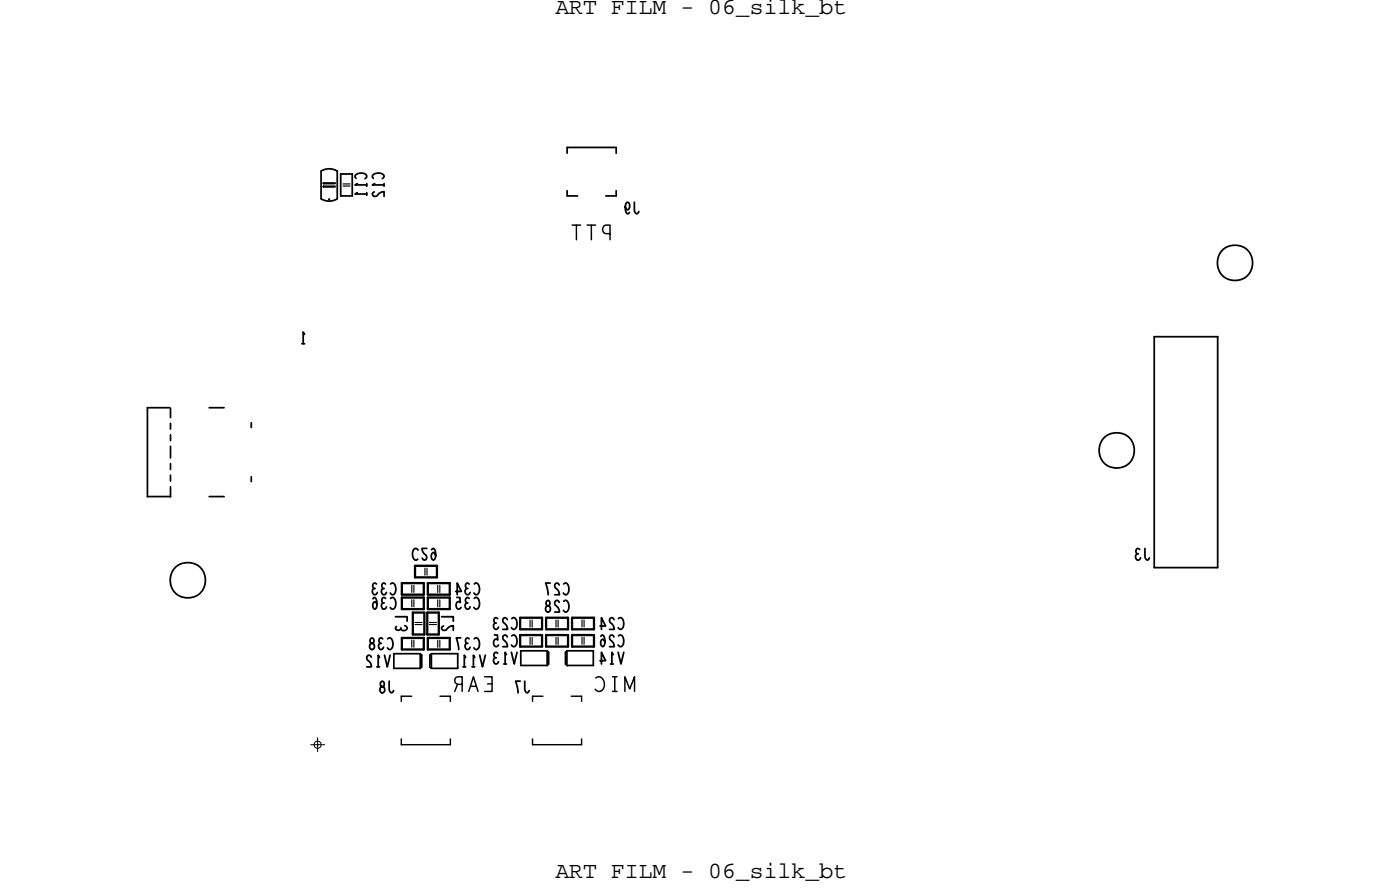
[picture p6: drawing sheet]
<svg xmlns="http://www.w3.org/2000/svg" width="121mm" height="77mm" viewBox="0 0 121 77" stroke-linecap="round" stroke-linejoin="round" font-family="sans-serif">
<defs><g id="words">
<g font-size="2">
<text x="48.1" y="1.2">ART FILM - 06_silk_bt</text>
<text x="48.1" y="76.1">ART FILM - 06_silk_bt</text>
</g>
<g font-size="1.3">
<text x="53" y="19.5" transform="rotate(-180 53 19.5)">PTT</text>
<text x="42.8" y="58.6" transform="rotate(-180 42.8 58.6)">EAR</text>
</g>
<g font-size="1">
<text x="34.4" y="50.5" transform="rotate(-180 34.4 50.5)">C33</text>
<text x="44.9" y="56.5" transform="rotate(-180 44.9 56.5)">V13 V11</text>
</g>
</g></defs>
<!-- layer: Components -->
<g fill="none" stroke="#000" stroke-width=".15">
<path d="M27.8 17.2a1.32 1.32 0 0 0 1.4 0M27.8 14.8v2.4zM27.8 14.8a1.32 1.32 0 0 1 1.4 0M29.2 14.8v2.4zM29.5 17h1zM29.5 15.1h1zM29.5 15.1v1.9zM30.5 15.1v1.9zM49.2 12.8h4.2zM49.2 12.8v.5zM49.2 17h.9zM49.2 16.5v.5z"/>
<path d="M52.5 17h.9zM53.4 16.5v.5zM53.4 12.8v.5zM12.8 35.3h1.9zM12.8 35.3v7.7zM14.8 38.7v1zM14.8 37.7v.5zM14.8 36.7v.5zM14.8 35.4v.8zM18.1 35.3h1.3zM21.8 36.6v.4zM100 29.2h5.5z"/>
<path d="M100 29.2v20zM105.5 29.2v20zM12.8 43h2zM14.8 42.2v.8zM14.8 41.2v.5zM14.8 40.2v.5zM18.1 43h1.3zM21.8 41.3v.4zM34.1 57.9h2.3zM34.1 56.6v1.3zM34.1 56.6h2.3zM36.4 56.6l.1 .2z"/>
<path d="M36.4 56.6v1.3zM36.5 57.8l-.1 .1zM36.5 56.8v1zM37.3 56.8l.1-.2zM37.3 56.8v1zM37.3 57.8l.1 .1zM37.4 56.6v1.3zM37.4 56.6h2.3zM37.4 57.9h2.3zM39.7 56.6v1.3zM45.1 57.7h2.3zM45.1 56.4h2.3z"/>
<path d="M47.4 56.4l.1 .1zM47.4 56.4v1.3zM47.5 57.5l-.1 .2zM47.5 56.5v1zM49 56.5l.1-.1zM49 56.5v1zM49 57.5l.1 .2zM49.1 56.4v1.3zM49.1 56.4h2.3zM49.1 57.7h2.3zM51.4 56.4v1.3zM100 49.2h5.5z"/>
<circle cx="96.8" cy="39" r="1.54"/>
<circle cx="107" cy="22.8" r="1.54"/>
<circle cx="16.3" cy="50.3" r="1.54"/>
</g>
<g fill="none" stroke="#000" stroke-width=".1">
<path d="M28.5 17.3h.1zM29.7 16.1h.6zM29.7 15.9h.6zM35.7 55.5v.6zM35.7 52v.6zM35.7 50.7v.6zM35.9 55.5v.6zM35.9 52v.6zM35.9 50.7v.6zM36 53.9h.6zM36 54.1h.6zM36.8 49.2v.6z"/>
<path d="M37 49.2v.6zM37.2 53.9h.6zM37.2 54.1h.6zM37.9 55.5v.6zM37.9 52v.6zM37.9 50.7v.6zM38.1 55.5v.6zM38.1 52v.6zM38.1 50.7v.6zM45.9 55.2v.6zM45.9 53.7v.6zM46.1 55.2v.6z"/>
<path d="M46.1 53.7v.6zM48.2 55.2v.6zM48.2 53.7v.6zM48.4 55.2v.6zM48.4 53.7v.6zM50.4 55.2v.6zM50.4 53.7v.6zM50.6 55.2v.6zM50.6 53.7v.6z"/>
</g>
<g fill="none" stroke="#000" stroke-width=".2">
<path d="M28 16.2h.1M28 16.2h1zM28 15.9h.1M28 15.9h1zM34.8 55.3h1.9zM34.8 55.3v1zM34.8 56.3h1.9zM34.8 51.8h1.9zM34.8 51.8v1zM34.8 52.8h1.9zM34.8 50.5h1.9zM34.8 50.5v1z"/>
<path d="M34.8 51.5h1.9zM35.8 53.1h1zM35.8 53.1v1.9zM35.8 55h1zM36 49v1zM36 50h1.9zM36 49h1.9zM36.7 55.3v1zM36.7 51.8v1zM36.7 50.5v1zM36.8 53.1v1.9zM37 53.1h1z"/>
<path d="M37 53.1v1.9zM37 55h1zM37.1 55.3v1zM37.1 56.3h1.9zM37.1 55.3h1.9zM37.1 51.8v1zM37.1 52.8h1.9zM37.1 51.8h1.9zM37.1 50.5v1zM37.1 51.5h1.9zM37.1 50.5h1.9zM37.9 49v1z"/>
<path d="M38 53.1v1.9zM39 55.3v1zM39 51.8v1zM39 50.5v1zM45.1 55v1zM45.1 56h1.9zM45.1 55h1.9zM45.1 53.5v1zM45.1 54.5h1.9zM45.1 53.5h1.9zM47 55v1zM47 53.5v1z"/>
<path d="M47.3 55v1zM47.3 56h1.9zM47.3 55h1.9zM47.3 53.5v1zM47.3 54.5h1.9zM47.3 53.5h1.9zM49.2 55v1zM49.2 53.5v1zM49.6 55h1.9zM49.6 55v1zM49.6 56h1.9zM49.6 53.5h1.9z"/>
<path d="M49.6 53.5v1zM49.6 54.5h1.9zM51.5 55v1zM51.5 53.5v1z"/>
</g>
<g fill="none" stroke="#000" stroke-width=".12">
<path d="M34.8 60.3h.9zM34.8 60.3v.5zM34.8 64v.5zM34.8 64.5h4.2zM38.1 60.3h.9zM39 60.3v.5zM39 64v.5zM46.2 60.3h.9zM46.2 60.3v.5zM46.2 64v.5zM46.2 64.5h4.2zM49.5 60.3h.9z"/>
<path d="M50.4 60.3v.5zM50.4 64v.5z"/>
</g>
<!-- layer: Text -->
<g fill="none" stroke="#000" stroke-width=".15">
<path d="M30.9 15.5l-.1-.2a.56 .56 0 0 1 .5-.3 .56 .56 0 0 1 .5 .3l-.2 .2M31 16.7l-.2 .1h1M31 15.9l-.2 .1h1M31.8 15.9v.2M31.8 16.7v.2M32.4 15.5l-.1-.2a.56 .56 0 0 1 .5-.3 .56 .56 0 0 1 .5 .3l-.2 .2M32.4 16.6a.22 .22 0 0 0-.1 .4 .22 .22 0 0 0 .4 0 .69 .69 0 0 1 .6-.4v.4M32.5 15.9l-.2 .1h1M33.3 15.9v.2M54.2 17.9l.1 .2a.3 .3 0 0 0 .3-.2 .3 .3 0 0 0-.3-.4 .78 .78 0 0 0 .1 1l.2-.1M55 17.5v.8l.2 .2 .2-.2M26.2 29.8h.2"/>
<path d="M26.4 29l-.1-.2v1M32.2 55.3l-.1 .2v.2a.27 .27 0 0 1 .4 .3 .27 .27 0 0 1-.4 .2l-.1-.2a.28 .28 0 0 1 .3-.3l.1-.3zM32.2 56.9a.22 .22 0 0 0-.4-.1 .22 .22 0 0 0 0 .4 .69 .69 0 0 1 .4 .6h-.4M32.3 51.9l.1-.1a.7 .7 0 0 1 .1 1 .39 .39 0 0 1 0-.7l.2 .3M32.5 51a.25 .25 0 0 0-.2 .3 .25 .25 0 0 0 .3 .1l.1-.1M32.7 57.8h.2M32.9 57l-.1-.2v1M33 55.7a.25 .25 0 0 0-.2 .4 .25 .25 0 0 0 .4 .1v-.1M33.1 59.1l-.1 .2v.2a.27 .27 0 0 1 .4 .2 .27 .27 0 0 1-.4 .3l-.1-.2a.28 .28 0 0 1 .3-.3l.1-.4zM33.2 55.4a.22 .22 0 0 0-.4 0 .22 .22 0 0 0 .2 .3M33.3 51a.25 .25 0 0 0-.2 .3 .25 .25 0 0 0 .3 .1l.1-.1M33.3 52.2a.25 .25 0 0 0-.2 .4 .25 .25 0 0 0 .3 .1l.1-.1"/>
<path d="M33.3 56.8l.3 1 .2-1M33.4 51.9a.22 .22 0 0 0-.3 0 .22 .22 0 0 0 .1 .3M33.6 55.4l.1-.1a.56 .56 0 0 1 .4 .5 .56 .56 0 0 1-.4 .5l-.1-.2M33.7 59v.8l.2 .2 .2-.2M33.9 50.6l.1-.1a.56 .56 0 0 1 .3 .5 .56 .56 0 0 1-.3 .5l-.2-.1M33.9 51.9l.1-.1a.56 .56 0 0 1 .3 .5 .56 .56 0 0 1-.3 .5l-.2-.2M34.3 53.4h1v.4M34.4 54.3a.22 .22 0 0 0 0 .3 .22 .22 0 0 0 .3-.1M35.1 54.2a.25 .25 0 0 1 .1 .3 .25 .25 0 0 1-.3 .2 .25 .25 0 0 1-.2-.3M36.2 47.7a.25 .25 0 0 0-.3-.2 .25 .25 0 0 0-.1 .3v.6l.2 .1 .2-.1M37 47.5h-.4a.88 .88 0 0 0 .4 .7v.1a.19 .19 0 0 1-.1 .2 .19 .19 0 0 1-.2 0l-.1-.1M37.4 47.6l.1-.1a.72 .72 0 0 1 .1 1 .38 .38 0 0 1 0-.6l.2 .2"/>
<path d="M38.3 53.4h1v.4M38.4 54.2a.22 .22 0 0 0-.1 .4 .22 .22 0 0 0 .4 0 .69 .69 0 0 1 .6-.4v.4M39.5 51.2h.5l-.4-.7v1M39.6 51.8h.3v.4l-.1-.1a.31 .31 0 0 0-.3 .4 .31 .31 0 0 0 .3 .3l.2-.2M39.9 55.3h-.4l.3 1M40.1 57.8h.3M40.4 57l-.2-.2v1M40.5 55.7a.25 .25 0 0 0-.2 .4 .25 .25 0 0 0 .4 .1v-.1M40.5 51a.25 .25 0 0 0-.2 .3 .25 .25 0 0 0 .4 .1v-.1M40.5 52.2a.25 .25 0 0 0-.2 .4 .25 .25 0 0 0 .4 .1v-.1M40.7 55.4a.22 .22 0 0 0-.4 0 .22 .22 0 0 0 .2 .3M40.7 50.6a.22 .22 0 0 0-.4 .1 .22 .22 0 0 0 .2 .3"/>
<path d="M40.7 51.9a.22 .22 0 0 0-.4 0 .22 .22 0 0 0 .2 .3M40.9 57.8h.2M41.1 55.4l.1-.1a.56 .56 0 0 1 .4 .5 .56 .56 0 0 1-.4 .5l-.1-.2M41.1 50.6l.1-.1a.56 .56 0 0 1 .4 .5 .56 .56 0 0 1-.4 .5l-.1-.1M41.1 51.9l.1-.1a.56 .56 0 0 1 .4 .5 .56 .56 0 0 1-.4 .5l-.1-.2M41.1 57l-.1-.2v1M41.6 56.8l.2 1 .3-1M42.8 55h.3v.5l-.1-.1a.31 .31 0 0 0-.2 .3 .31 .31 0 0 0 .3 .3l.1-.1M43 54a.25 .25 0 0 0-.2 .3 .25 .25 0 0 0 .3 .1l.1-.1M43.1 53.6a.22 .22 0 0 0-.3 .1 .22 .22 0 0 0 .1 .3M44 55.2a.22 .22 0 0 0-.4-.1 .22 .22 0 0 0 0 .3 .69 .69 0 0 1 .4 .6h-.4M44 53.7a.22 .22 0 0 0-.4-.1 .22 .22 0 0 0 0 .3 .69 .69 0 0 1 .4 .6h-.4"/>
<path d="M44.4 55.1l.1-.1a.56 .56 0 0 1 .3 .5 .56 .56 0 0 1-.3 .5l-.2-.1M44.4 53.6l.1-.1a.56 .56 0 0 1 .3 .5 .56 .56 0 0 1-.3 .5l-.2-.1M45.1 59h-.4l.2 1M45.5 59v.8l.2 .2 .2-.2M47.4 52.1l-.1 .2 .1 .2a.27 .27 0 0 1 .3 .2 .27 .27 0 0 1-.4 .3v-.2a.28 .28 0 0 1 .3-.3v-.4zM47.7 50.5h-.4l.2 1M48.5 52.2a.22 .22 0 0 0-.4-.1 .22 .22 0 0 0 0 .3 .69 .69 0 0 1 .4 .6h-.4M48.5 50.7a.22 .22 0 0 0-.4-.1 .22 .22 0 0 0 0 .3 .69 .69 0 0 1 .4 .6h-.4M48.9 52.1l.1-.1a.56 .56 0 0 1 .3 .5 .56 .56 0 0 1-.3 .5l-.2-.1M48.9 50.6l.1-.1a.56 .56 0 0 1 .3 .5 .56 .56 0 0 1-.3 .5l-.2-.1M52 54.2h.5l-.4-.7v1M52 57.2h.5l-.4-.7v1"/>
<path d="M52.1 55.1l.1-.1a.7 .7 0 0 1 0 1 .39 .39 0 0 1 0-.6l.2 .2M52.9 57.5h.2M53.1 56.7l-.1-.2v1M53.2 55.2a.22 .22 0 0 0-.3-.1 .22 .22 0 0 0 0 .3 .69 .69 0 0 1 .3 .6h-.4M53.2 53.7a.22 .22 0 0 0-.3-.1 .22 .22 0 0 0 0 .3 .69 .69 0 0 1 .3 .6h-.4M53.6 56.5l.2 1 .3-1M53.6 55.1l.1-.1a.56 .56 0 0 1 .4 .5 .56 .56 0 0 1-.4 .5l-.1-.1M53.6 53.6l.1-.1a.56 .56 0 0 1 .4 .5 .56 .56 0 0 1-.4 .5l-.1-.1M98.7 48a.25 .25 0 0 0-.3 .3 .25 .25 0 0 0 .4 .2v-.2M98.8 47.6a.22 .22 0 0 0-.4 .1 .22 .22 0 0 0 .2 .3M99.2 47.5v.8l.2 .2 .2-.2"/>
</g>
<path d="M50 19.5v1.3M51.3 19.5v1.3M52.9 20.2h-.4a.4 .4 0 0 1-.3-.3 .4 .4 0 0 1 .3-.4h.4v1.3M39.7 59.3l-.3 .6M40.1 59.3h-.4a.34 .34 0 0 1-.3-.3 .34 .34 0 0 1 .3-.4h.4v1.3M40.6 59.9l.4-1.3 .4 1.3M42 58.6h.6v1.3h-.6M51.6 58.7a.51 .51 0 0 1 .6 .1 .51 .51 0 0 1 .2 .5 .46 .46 0 0 1-.3 .6 .46 .46 0 0 1-.5-.2M53.1 59.9h.4M53.1 58.6h.4M53.3 58.6v1.3M54.2 59.9v-1.3l.4 1.1 .4-1.1v1.3" fill="none" stroke="#000" stroke-width=".13"/>
<!-- layer: Drawing Origin -->
<path d="M26.9 64.5h1.3M27.3 64.3l.2-.1 .3 .1v.2v.2l-.3 .1-.2-.1-.1-.2zM27.5 63.9v1.3" fill="none" stroke="#000" stroke-width=".09"/>
<use href="#words"/>
</svg>
